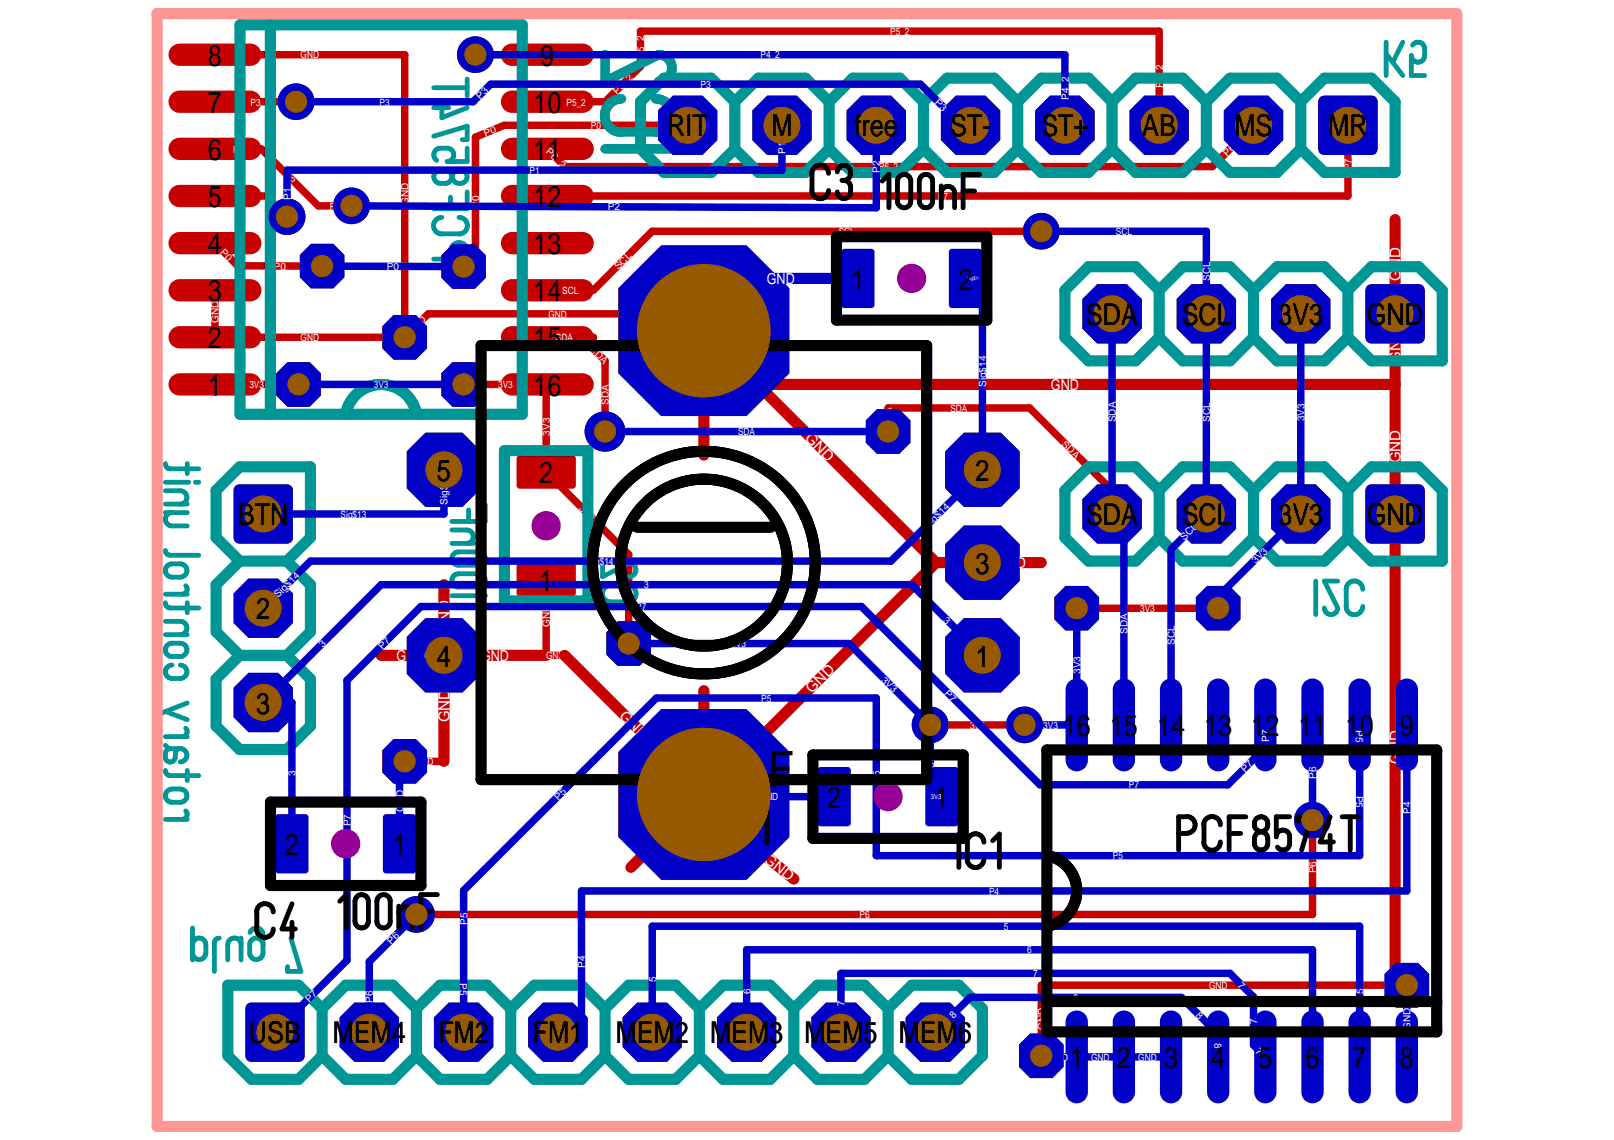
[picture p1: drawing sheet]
<svg xmlns="http://www.w3.org/2000/svg" width="297mm" height="210mm" viewBox="0 0 297 210" stroke-linecap="round" stroke-linejoin="round" font-family="sans-serif">
<defs><g id="words">
<text font-size="9.2" x="124.2" y="144.8">100nF</text>
<g font-size="5.5">
<text x="38.3" y="12.1">8</text>
<text x="99.4" y="12.1">9</text>
<text x="38.3" y="20.8">7</text>
<text x="98.1" y="20.8">10</text>
<text x="38.3" y="29.5">6</text>
<text x="98.1" y="29.5">11</text>
<text x="122.8" y="25.1">RIT</text>
<text x="142" y="25.1">M</text>
<text x="157.3" y="25.1">free</text>
<text x="174.9" y="25.1">ST-</text>
<text x="191.7" y="25.1">ST+</text>
<text x="210.2" y="25.1">AB</text>
<text x="227.2" y="25.1">MS</text>
<text x="244.5" y="25.1">MR</text>
<text x="38.3" y="38.1">5</text>
<text x="98.1" y="38.1">12</text>
<text x="38.3" y="46.8">4</text>
<text x="98.1" y="46.8">13</text>
<text x="156.6" y="53.3">1</text>
<text x="176.4" y="53.3">2</text>
<text x="38.3" y="55.5">3</text>
<text x="98.1" y="55.5">14</text>
<text x="199.9" y="59.8">SDA</text>
<text x="217.5" y="59.8">SCL</text>
<text x="235.3" y="59.8">3V3</text>
<text x="251.6" y="59.8">GND</text>
<text x="38.3" y="64.2">2</text>
<text x="98.1" y="64.2">15</text>
<text x="38.3" y="72.8">1</text>
<text x="98.1" y="72.8">16</text>
<text x="80.4" y="88.6">5</text>
<text x="99.2" y="89">2</text>
<text x="179.5" y="88.6">2</text>
<text x="43.8" y="96.7">BTN</text>
<text x="199.9" y="96.7">SDA</text>
<text x="217.5" y="96.7">SCL</text>
<text x="235.3" y="96.7">3V3</text>
<text x="251.6" y="96.7">GND</text>
<text x="179.5" y="105.6">3</text>
<text x="99.2" y="108.8">1</text>
<text x="47.2" y="114">2</text>
<text x="80.4" y="122.7">4</text>
<text x="179.5" y="122.7">1</text>
<text x="47.2" y="131.4">3</text>
<text x="195.6" y="135.5">16</text>
<text x="204.3" y="135.5">15</text>
<text x="212.9" y="135.5">14</text>
<text x="221.6" y="135.5">13</text>
<text x="230.3" y="135.5">12</text>
<text x="239" y="135.5">11</text>
<text x="247.6" y="135.5">10</text>
<text x="257.6" y="135.5">9</text>
<text x="152.2" y="148.7">2</text>
<text x="172.1" y="148.7">1</text>
<text x="52.4" y="157.4">2</text>
<text x="72.2" y="157.4">1</text>
<text x="45.8" y="192.1">USB</text>
<text x="61.2" y="192.1">MEM4</text>
<text x="80.7" y="192.1">FM2</text>
<text x="98" y="192.1">FM1</text>
<text x="113.3" y="192.1">MEM2</text>
<text x="130.7" y="192.1">MEM3</text>
<text x="148.1" y="192.1">MEM5</text>
<text x="165.4" y="192.1">MEM6</text>
<text x="196.9" y="196.7">1</text>
<text x="205.5" y="196.7">2</text>
<text x="214.2" y="196.7">3</text>
<text x="222.9" y="196.7">4</text>
<text x="231.6" y="196.7">5</text>
<text x="240.3" y="196.7">6</text>
<text x="248.9" y="196.7">7</text>
<text x="257.6" y="196.7">8</text>
</g>
<g font-size="2.8" fill="#fff">
<text x="141.1" y="52.3">GND</text>
<text x="257.8" y="51.7" transform="rotate(-90 257.8 51.7)">GND</text>
<text x="193.4" y="71.8">GND</text>
<text x="257.8" y="66.9" transform="rotate(-90 257.8 66.9)">GND</text>
<text x="130.6" y="74.9" transform="rotate(-90 130.6 74.9)">GND</text>
<text x="148" y="80.8" transform="rotate(45 148 80.8)">GND</text>
<text x="257.8" y="85.3" transform="rotate(-90 257.8 85.3)">GND</text>
<text x="174" y="104.6">GND</text>
<text x="183.7" y="104.6">GND</text>
<text x="82.7" y="116.7" transform="rotate(-90 82.7 116.7)">GND</text>
<text x="73" y="121.7">GND</text>
<text x="88.5" y="121.7">GND</text>
<text x="149.4" y="127.8" transform="rotate(-45 149.4 127.8)">GND</text>
<text x="82.7" y="133" transform="rotate(-90 82.7 133)">GND</text>
<text x="113.8" y="132" transform="rotate(45 113.8 132)">GND</text>
<text x="130.6" y="139.3" transform="rotate(-90 130.6 139.3)">GND</text>
<text x="257.8" y="140.6" transform="rotate(-90 257.8 140.6)">GND</text>
<text x="121.4" y="155.9" transform="rotate(-45 121.4 155.9)">GND</text>
<text x="140.4" y="158.5" transform="rotate(39 140.4 158.5)">GND</text>
</g>
<g font-size="1.8" fill="#fff">
<text x="55.3" y="10.8">GND</text>
<text x="93.4" y="10.8">P4_2</text>
<text x="118.6" y="10.8" transform="rotate(-90 118.6 10.8)">P5_2</text>
<text x="140" y="10.8">P4_2</text>
<text x="163.8" y="6.4">P5_2</text>
<text x="113.6" y="17.5" transform="rotate(-45 113.6 17.5)">P5_2</text>
<text x="128.9" y="16.2">P3</text>
<text x="214" y="16.2" transform="rotate(-90 214 16.2)">P5_2</text>
<text x="46.1" y="19.4">P3</text>
<text x="69.8" y="19.4">P3</text>
<text x="88.4" y="18.4" transform="rotate(-45 88.4 18.4)">P3</text>
<text x="104.3" y="19.4">P5_2</text>
<text x="108.7" y="23.8">P0</text>
<text x="171.9" y="19" transform="rotate(45 171.9 19)">P3</text>
<text x="196.7" y="18.4" transform="rotate(-90 196.7 18.4)">P4_2</text>
<text x="42.9" y="28.1">P2</text>
<text x="89.4" y="25.2" transform="rotate(-22 89.4 25.2)">P0</text>
<text x="100.4" y="28" transform="rotate(45 100.4 28)">P6_2</text>
<text x="144.6" y="28.3" transform="rotate(-90 144.6 28.3)">P1</text>
<text x="225.9" y="28.9" transform="rotate(-45 225.9 28.9)">P6_2</text>
<text x="52" y="32.4" transform="rotate(45 52 32.4)">P2</text>
<text x="97.5" y="32">P1</text>
<text x="161.8" y="31.3">P6_2</text>
<text x="161.9" y="31.8" transform="rotate(-90 161.9 31.8)">P2</text>
<text x="248.8" y="31.4" transform="rotate(-90 248.8 31.4)">P7_2</text>
<text x="43.3" y="36.8">P1</text>
<text x="49.7" y="37.7" transform="rotate(45 49.7 37.7)">P1</text>
<text x="53.5" y="36.7" transform="rotate(-90 53.5 36.7)">P1</text>
<text x="60.7" y="38.6">P2</text>
<text x="75.2" y="37.8" transform="rotate(-90 75.2 37.8)">GND</text>
<text x="88.2" y="38.3" transform="rotate(-90 88.2 38.3)">P0</text>
<text x="111.9" y="38.8">P2</text>
<text x="172.6" y="36.8">P7_2</text>
<text x="40.4" y="46.5" transform="rotate(45 40.4 46.5)">P0</text>
<text x="154.4" y="43.3">SCL</text>
<text x="205.4" y="43.3">SCL</text>
<text x="50.4" y="49.7">P0</text>
<text x="71.2" y="49.7">P0</text>
<text x="85.3" y="49.8">P0</text>
<text x="113.8" y="49.8" transform="rotate(-45 113.8 49.8)">SCL</text>
<text x="222.7" y="51.7" transform="rotate(-90 222.7 51.7)">SCL</text>
<text x="40.2" y="59.5" transform="rotate(-90 40.2 59.5)">GND</text>
<text x="100.9" y="58.5">GND</text>
<text x="103.5" y="54.1">SCL</text>
<text x="55.3" y="62.8">GND</text>
<text x="75.7" y="61.9" transform="rotate(-45 75.7 61.9)">GND</text>
<text x="103.4" y="62.8">SDA</text>
<text x="108.5" y="64.5" transform="rotate(45 108.5 64.5)">SDA</text>
<text x="45.9" y="71.5">3V3</text>
<text x="68.8" y="71.5">3V3</text>
<text x="91.7" y="71.5">3V3</text>
<text x="181.5" y="71.3" transform="rotate(-90 181.5 71.3)">Sig$14</text>
<text x="112.1" y="74.5" transform="rotate(-90 112.1 74.5)">SDA</text>
<text x="174.9" y="75.8">SDA</text>
<text x="205.4" y="77.8" transform="rotate(-90 205.4 77.8)">SDA</text>
<text x="222.7" y="77.7" transform="rotate(-90 222.7 77.7)">SCL</text>
<text x="240.1" y="77.6" transform="rotate(-90 240.1 77.6)">3V3</text>
<text x="101.2" y="80.2" transform="rotate(-90 101.2 80.2)">3V3</text>
<text x="135.8" y="80.1">SDA</text>
<text x="164.1" y="78.9" transform="rotate(-90 164.1 78.9)">SDA</text>
<text x="195.3" y="81.9" transform="rotate(45 195.3 81.9)">SDA</text>
<text x="62.7" y="95.3">Sig$13</text>
<text x="82.4" y="92.9" transform="rotate(-90 82.4 92.9)">Sig$13</text>
<text x="106.5" y="93.8" transform="rotate(45 106.5 93.8)">3V3</text>
<text x="203.9" y="94.9" transform="rotate(45 203.9 94.9)">SDA</text>
<text x="205.4" y="94" transform="rotate(-90 205.4 94)">SDA</text>
<text x="170.8" y="97.4" transform="rotate(-45 170.8 97.4)">Sig$14</text>
<text x="218" y="99.7" transform="rotate(-45 218 99.7)">SCL</text>
<text x="108.2" y="104">Sig$14</text>
<text x="231.1" y="103.9" transform="rotate(-45 231.1 103.9)">3V3</text>
<text x="51.2" y="110.2" transform="rotate(-45 51.2 110.2)">Sig$14</text>
<text x="116.4" y="111.7" transform="rotate(-90 116.4 111.7)">3V3</text>
<text x="117.1" y="112.4">P7</text>
<text x="118.5" y="108.3">3</text>
<text x="209.8" y="112.7">3V3</text>
<text x="59.4" y="119.3" transform="rotate(-45 59.4 119.3)">3</text>
<text x="70.4" y="119.7" transform="rotate(-45 70.4 119.7)">P7</text>
<text x="101.2" y="115.4" transform="rotate(-90 101.2 115.4)">GND</text>
<text x="134.6" y="119.2">3V3</text>
<text x="173.4" y="114.3" transform="rotate(45 173.4 114.3)">3</text>
<text x="207.5" y="116.7" transform="rotate(-90 207.5 116.7)">SDA</text>
<text x="216.2" y="118.8" transform="rotate(-90 216.2 118.8)">SCL</text>
<text x="78.1" y="121.3">GND</text>
<text x="100.5" y="121.3">GND</text>
<text x="162.1" y="125.3" transform="rotate(45 162.1 125.3)">3V3</text>
<text x="198.8" y="124.1" transform="rotate(-90 198.8 124.1)">3V3</text>
<text x="140.1" y="129.2">P5</text>
<text x="173.7" y="127.8" transform="rotate(45 173.7 127.8)">P7</text>
<text x="178.5" y="134.2">3V3</text>
<text x="192" y="134.2">3V3</text>
<text x="233.6" y="136.7" transform="rotate(-90 233.6 136.7)">P7</text>
<text x="249.6" y="134.4" transform="rotate(90 249.6 134.4)">P5</text>
<text x="250.9" y="136.7" transform="rotate(-90 250.9 136.7)">P5</text>
<text x="54.4" y="142.9" transform="rotate(-90 54.4 142.9)">3</text>
<text x="76.4" y="140.9">GND</text>
<text x="171.9" y="141.4" transform="rotate(-90 171.9 141.4)">3V3</text>
<text x="229.1" y="142.3" transform="rotate(-45 229.1 142.3)">P7</text>
<text x="242.2" y="143.4" transform="rotate(-90 242.2 143.4)">P6</text>
<text x="74.2" y="149.5" transform="rotate(-90 74.2 149.5)">GND</text>
<text x="102.8" y="147.5" transform="rotate(-45 102.8 147.5)">P5</text>
<text x="139.8" y="147.4">GND</text>
<text x="161.9" y="144.1" transform="rotate(-90 161.9 144.1)">P5</text>
<text x="207.8" y="145.2">P7</text>
<text x="249.6" y="146.5" transform="rotate(90 249.6 146.5)">P5</text>
<text x="259.6" y="149.9" transform="rotate(-90 259.6 149.9)">P4</text>
<text x="64.6" y="152.2" transform="rotate(-90 64.6 152.2)">P7</text>
<text x="204.8" y="158.2">P5</text>
<text x="242.2" y="160.8" transform="rotate(-90 242.2 160.8)">P6</text>
<text x="182" y="164.7">P4</text>
<text x="72" y="174" transform="rotate(-45 72 174)">P6</text>
<text x="86" y="170.2" transform="rotate(-90 86 170.2)">P5</text>
<text x="158.2" y="169.1">P6</text>
<text x="184.7" y="171.2">5</text>
<text x="107.7" y="178.2" transform="rotate(-90 107.7 178.2)">P4</text>
<text x="189.1" y="175.6">6</text>
<text x="190.1" y="179.9">7</text>
<text x="56.9" y="184.7" transform="rotate(-45 56.9 184.7)">P7</text>
<text x="68.6" y="184.7" transform="rotate(-90 68.6 184.7)">P6</text>
<text x="84.6" y="181.1" transform="rotate(90 84.6 181.1)">P5</text>
<text x="120.7" y="180.8" transform="rotate(-90 120.7 180.8)">5</text>
<text x="138.1" y="183" transform="rotate(-90 138.1 183)">6</text>
<text x="155.4" y="185.1" transform="rotate(-90 155.4 185.1)">7</text>
<text x="197.5" y="184.3">8</text>
<text x="222.5" y="182.1">GND</text>
<text x="227.7" y="181.5" transform="rotate(45 227.7 181.5)">7</text>
<text x="242.2" y="185.3" transform="rotate(-90 242.2 185.3)">6</text>
<text x="250.9" y="183.1" transform="rotate(-90 250.9 183.1)">5</text>
<text x="103.9" y="190.8">P4</text>
<text x="175.5" y="187.7" transform="rotate(-45 175.5 187.7)">8</text>
<text x="192.3" y="189.6" transform="rotate(-90 192.3 189.6)">GND</text>
<text x="220" y="187.2" transform="rotate(45 220 187.2)">8</text>
<text x="231.4" y="188.5" transform="rotate(-90 231.4 188.5)">7</text>
<text x="259.6" y="189.7" transform="rotate(-90 259.6 189.7)">GND</text>
<text x="193.2" y="195.3">GND</text>
<text x="200.8" y="195.3">GND</text>
<text x="209.5" y="195.3">GND</text>
<text x="223.5" y="192" transform="rotate(90 223.5 192)">8</text>
<text x="230.9" y="193.7" transform="rotate(45 230.9 193.7)">7</text>
</g>
<text font-size="1.5" fill="#fff" x="177" y="23.6">P3</text>
<g font-size="1.3" fill="#fff">
<text x="109.7" y="64.3" transform="rotate(-90 109.7 64.3)">SDA</text>
<text x="224.7" y="111.9" transform="rotate(-90 224.7 111.9)">3V3</text>
<text x="171.3" y="147.2">3V3</text>
<text x="256.6" y="181.9">GND</text>
</g>
<text font-size=".9" fill="#fff" x="178.1" y="51.6">Sig$14</text>
<text font-size=".4" fill="#fff" x="80.9" y="120.8">GND</text>
<text font-size=".3" fill="#fff" x="180.9" y="103.8" transform="rotate(-90 180.9 103.8)">GND</text>
</g></defs>
<g fill="#c70000">
<path d="M95.2 103.8l.4-.1h10l.4 .5-.1 5.3-.4 .3-10.1-.1-.3-.4v-5.1z" fill-rule="evenodd"/>
<path d="M95.2 84l.4-.2 10 .1 .4 .4-.1 5.3-.4 .4-10.1-.1-.3-.4v-5.2z" fill-rule="evenodd"/>
<path d="M242.9 17.9l.8-.3h8.7a1.08 1.08 0 0 1 1.1 1.1v8.7a1.08 1.08 0 0 1-1.1 1.1h-8.7a1.08 1.08 0 0 1-1.1-1.1v-8.7z" fill-rule="evenodd"/>
<path d="M92.8 52l.8-.5 .6-.1h13a2.05 2.05 0 0 1 2.1 2 2.05 2.05 0 0 1-2.1 2.1h-13a2.07 2.07 0 0 1-1.9-1.3 2.07 2.07 0 0 1 .5-2.2z" fill-rule="evenodd"/>
<path d="M92.8 43.3l.8-.5 .6-.1h13a2.05 2.05 0 0 1 2.1 2.1 2.05 2.05 0 0 1-2.1 2h-13a2.07 2.07 0 0 1-1.9-1.3 2.07 2.07 0 0 1 .5-2.2z" fill-rule="evenodd"/>
<path d="M92.8 34.6l.8-.5 .6-.1h13a2.05 2.05 0 0 1 2.1 2.1 2.05 2.05 0 0 1-2.1 2h-13a2.07 2.07 0 0 1-1.9-1.2 2.07 2.07 0 0 1 .5-2.3z" fill-rule="evenodd"/>
<path d="M92.8 26l.8-.5 .6-.1h13a2.05 2.05 0 0 1 2.1 2 2.05 2.05 0 0 1-2.1 2.1h-13a2.07 2.07 0 0 1-1.9-1.3 2.07 2.07 0 0 1 .5-2.2z" fill-rule="evenodd"/>
<path d="M92.8 17.3l.8-.5 .6-.1h13a2.05 2.05 0 0 1 2.1 2 2.05 2.05 0 0 1-2.1 2.1h-13a2.07 2.07 0 0 1-1.9-1.3 2.07 2.07 0 0 1 .5-2.2z" fill-rule="evenodd"/>
<path d="M92.8 8.6l.8-.5 .6-.1h13a2.05 2.05 0 0 1 2.1 2.1 2.05 2.05 0 0 1-2.1 2h-13a2.07 2.07 0 0 1-1.9-1.2 2.07 2.07 0 0 1 .5-2.3z" fill-rule="evenodd"/>
<path d="M31.6 8.6l.8-.5 .7-.1h13a2.05 2.05 0 0 1 2 2.1 2.05 2.05 0 0 1-2 2h-13a2.07 2.07 0 0 1-1.9-1.2 2.07 2.07 0 0 1 .4-2.3z" fill-rule="evenodd"/>
<path d="M31.6 17.3l.8-.5 .7-.1h13a2.05 2.05 0 0 1 2 2 2.05 2.05 0 0 1-2 2.1h-13a2.07 2.07 0 0 1-1.9-1.3 2.07 2.07 0 0 1 .4-2.2z" fill-rule="evenodd"/>
<path d="M31.6 26l.8-.5 .7-.1h13a2.05 2.05 0 0 1 2 2 2.05 2.05 0 0 1-2 2.1h-13a2.07 2.07 0 0 1-1.9-1.3 2.07 2.07 0 0 1 .4-2.2z" fill-rule="evenodd"/>
<path d="M31.6 34.6l.8-.5 .7-.1h13a2.05 2.05 0 0 1 2 2.1 2.05 2.05 0 0 1-2 2h-13a2.07 2.07 0 0 1-1.9-1.2 2.07 2.07 0 0 1 .4-2.3z" fill-rule="evenodd"/>
<path d="M31.6 43.3l.8-.5 .7-.1h13a2.05 2.05 0 0 1 2 2.1 2.05 2.05 0 0 1-2 2h-13a2.07 2.07 0 0 1-1.9-1.3 2.07 2.07 0 0 1 .4-2.2z" fill-rule="evenodd"/>
<path d="M31.6 52l.8-.5 .7-.1h13a2.05 2.05 0 0 1 2 2 2.05 2.05 0 0 1-2 2.1h-13a2.07 2.07 0 0 1-1.9-1.3 2.07 2.07 0 0 1 .4-2.2z" fill-rule="evenodd"/>
<path d="M31.6 60.6l.8-.4 .7-.2h13a2.05 2.05 0 0 1 2 2.1 2.05 2.05 0 0 1-2 2.1h-13a2.07 2.07 0 0 1-1.9-1.3 2.07 2.07 0 0 1 .4-2.3z" fill-rule="evenodd"/>
<path d="M31.6 69.3l.8-.5 .7-.1h13a2.05 2.05 0 0 1 2 2.1 2.05 2.05 0 0 1-2 2h-13a2.07 2.07 0 0 1-1.9-1.2 2.07 2.07 0 0 1 .4-2.3z" fill-rule="evenodd"/>
<path d="M92.8 69.3l.8-.5 .6-.1h13a2.05 2.05 0 0 1 2.1 2.1 2.05 2.05 0 0 1-2.1 2h-13a2.07 2.07 0 0 1-1.9-1.2 2.07 2.07 0 0 1 .5-2.3z" fill-rule="evenodd"/>
<path d="M92.8 60.6l.8-.4 .6-.2h13a2.05 2.05 0 0 1 2.1 2.1 2.05 2.05 0 0 1-2.1 2.1h-13a2.07 2.07 0 0 1-1.9-1.3 2.07 2.07 0 0 1 .5-2.3z" fill-rule="evenodd"/>
<path d="M251.6 52.6l.8-.3h8.7a1.08 1.08 0 0 1 1.1 1.1v8.7a1.08 1.08 0 0 1-1.1 1.1h-8.7a1.08 1.08 0 0 1-1.1-1.1v-8.7z" fill-rule="evenodd"/>
<path d="M43.3 89.5l.8-.3h8.7a1.08 1.08 0 0 1 1.1 1.1v8.7a1.08 1.08 0 0 1-1.1 1.1h-8.7a1.08 1.08 0 0 1-1.1-1.1v-8.7z" fill-rule="evenodd"/>
<path d="M45.5 184.9l.7-.3h8.8a1.08 1.08 0 0 1 1.1 1.1v8.7a1.08 1.08 0 0 1-1.1 1.1h-8.8a1.08 1.08 0 0 1-1.1-1.1v-8.7z" fill-rule="evenodd"/>
<path d="M251.6 89.5l.8-.3h8.7a1.08 1.08 0 0 1 1.1 1.1v8.7a1.08 1.08 0 0 1-1.1 1.1h-8.7a1.08 1.08 0 0 1-1.1-1.1v-8.7z" fill-rule="evenodd"/>
</g>
<g fill="#c70000">
<path d="M121.1 20.3l2.7-2.7h5.5l2.7 2.7v5.5l-2.7 2.7h-5.5l-2.7-2.7z"/>
<path d="M138.5 20.3l2.7-2.7h5.4l2.8 2.7v5.5l-2.8 2.7h-5.4l-2.7-2.7z"/>
<path d="M155.8 20.3l2.7-2.7h5.5l2.7 2.7v5.5l-2.7 2.7h-5.5l-2.7-2.7z"/>
<path d="M173.2 20.3l2.7-2.7h5.5l2.7 2.7v5.5l-2.7 2.7h-5.5l-2.7-2.7z"/>
<path d="M190.5 20.3l2.8-2.7h5.4l2.7 2.7v5.5l-2.7 2.7h-5.4l-2.8-2.7z"/>
<path d="M207.9 20.3l2.7-2.7h5.5l2.7 2.7v5.5l-2.7 2.7h-5.5l-2.7-2.7z"/>
<path d="M225.2 20.3l2.8-2.7h5.4l2.8 2.7v5.5l-2.8 2.7h-5.4l-2.8-2.7z"/>
<path d="M199.2 55.1l2.7-2.8h5.5l2.7 2.8v5.4l-2.7 2.7h-5.5l-2.7-2.7z"/>
<path d="M216.6 55.1l2.7-2.8h5.4l2.8 2.8v5.4l-2.8 2.7h-5.4l-2.7-2.7z"/>
<path d="M233.9 55.1l2.8-2.8h5.4l2.8 2.8v5.4l-2.8 2.7h-5.4l-2.8-2.7z"/>
<path d="M43 109.3l2.7-2.8h5.5l2.7 2.8v5.4l-2.7 2.8h-5.5l-2.7-2.8z"/>
<path d="M43 126.6l2.7-2.7h5.5l2.7 2.7v5.5l-2.7 2.7h-5.5l-2.7-2.7z"/>
<path d="M113.8 53l7.9-7.8h15.7l7.9 7.8v15.7l-7.9 7.9h-15.7l-7.9-7.9z"/>
<path d="M113.8 138.4l7.9-7.8h15.7l7.9 7.8v15.7l-7.9 7.9h-15.7l-7.9-7.9z"/>
<path d="M74.9 83.1l3.4-3.4h6.8l3.4 3.4v6.8l-3.4 3.4h-6.8l-3.4-3.4z"/>
<path d="M74.9 117.3l3.4-3.5h6.8l3.4 3.5v6.8l-3.4 3.4h-6.8l-3.4-3.4z"/>
<path d="M177.4 79.7h6.8l3.4 3.4v6.8l-3.4 3.4h-6.8l-3.4-3.4v-6.8z"/>
<path d="M177.4 96.8h6.8l3.4 3.4v6.8l-3.4 3.4h-6.8l-3.4-3.4v-6.8z"/>
<path d="M177.4 113.8h6.8l3.4 3.5v6.8l-3.4 3.4h-6.8l-3.4-3.4v-6.8z"/>
<path d="M169.4 184.6h5.5l2.7 2.7v5.5l-2.7 2.7h-5.5l-2.7-2.7v-5.5z"/>
<path d="M149.3 187.3l2.7-2.7h5.5l2.7 2.7v5.5l-2.7 2.7h-5.5l-2.7-2.7z"/>
<path d="M134.7 184.6h5.4l2.8 2.7v5.5l-2.8 2.7h-5.4l-2.7-2.7v-5.5z"/>
<path d="M117.3 184.6h5.5l2.7 2.7v5.5l-2.7 2.7h-5.5l-2.7-2.7v-5.5z"/>
<path d="M97.2 187.3l2.7-2.7h5.5l2.7 2.7v5.5l-2.7 2.7h-5.5l-2.7-2.7z"/>
<path d="M82.6 184.6h5.5l2.7 2.7v5.5l-2.7 2.7h-5.5l-2.7-2.7v-5.5z"/>
<path d="M62.5 187.3l2.7-2.7h5.5l2.7 2.7v5.5l-2.7 2.7h-5.5l-2.7-2.7z"/>
<path d="M199.2 91.9l2.7-2.7h5.5l2.7 2.7v5.5l-2.7 2.7h-5.5l-2.7-2.7z"/>
<path d="M216.6 91.9l2.7-2.7h5.4l2.8 2.7v5.5l-2.8 2.7h-5.4l-2.7-2.7z"/>
<path d="M233.9 91.9l2.8-2.7h5.4l2.8 2.7v5.5l-2.8 2.7h-5.4l-2.8-2.7z"/>
</g>
<path d="M85.3 49.1h2.2" fill="none" stroke="#c70000" stroke-width="1.4"/>
<g fill="#c70000">
<path d="M83.3 45h4.1l2 2v4.1l-2 2.1h-4.1l-2.1-2.1v-4.1z"/>
<path d="M55.2 46.9l2-2h4.1l2.1 2v4.2l-2.1 2h-4.1l-2-2z"/>
</g>
<path d="M39.6 36.1h9.4M126.6 23.1h-33.8l-5.3 2.2v23.8M39.6 44.8l4.2 4.1 15.5 .1" fill="none" stroke="#c70000" stroke-width="1.4"/>
<circle cx="52.8" cy="39.9" r="3.4" fill="#c70000"/>
<path d="M39.6 27.4h8.5M49 36.1l3.8 3.8" fill="none" stroke="#c70000" stroke-width="1.4"/>
<circle cx="64.7" cy="37.9" r="3.4" fill="#c70000"/>
<path d="M39.6 18.7h14.9M48.1 27.4l10.5 10.5h6.1" fill="none" stroke="#c70000" stroke-width="1.4"/>
<g fill="#c70000">
<circle cx="54.5" cy="18.7" r="3.4"/>
<circle cx="87.5" cy="10.1" r="3.4"/>
</g>
<path d="M87.5 10.1h15.4M100.7 18.7h10.7l6.5-6.5v-6.5h95.4v17.4M230.7 23.1l-7.6 7.6h-119.1l-3.3-3.3M248.1 23.1v13h-147.4" fill="none" stroke="#c70000" stroke-width="1.4"/>
<circle cx="76.6" cy="168.4" r="3.4" fill="#c70000"/>
<path d="M241.6 151v17.4h-165" fill="none" stroke="#c70000" stroke-width="1.4"/>
<circle cx="241.5" cy="151" r="3.4" fill="#c70000"/>
<path d="M256.8 40.4v17.4M129.5 60.9v22.9M81.7 107.7v32.5M180.8 103.6h10.8M70.1 120.7h10.9M129.5 127.2v19.1M129.5 146.3l11.3 11.2 5.3 4.4M129.5 146.3l-13.4 13.4" fill="none" stroke="#c70000" stroke-width="2.1"/>
<path d="M81 120.7h.7M74.5 140.2h7.2" fill="none" stroke="#c70000" stroke-width="1.4"/>
<path d="M70.4 138.1l2-2h4.1l2.1 2v4.1l-2.1 2.1h-4.1l-2-2.1z" fill="#c70000"/>
<path d="M74.5 62.1l4.3-4.3h47.6l3.1 3.1-2.9 1.2 8.6 8.7M191.6 181.4h67.3" fill="none" stroke="#c70000" stroke-width="1.4"/>
<path d="M256.8 57.8v123.6M135.2 70.8h121.6" fill="none" stroke="#c70000" stroke-width="2.1"/>
<path d="M70.4 60l2-2h4.1l2.1 2v4.2l-2.1 2h-4.1l-2-2z" fill="#c70000"/>
<path d="M39.6 10.1h34.9v52h-34.9v-8.7M100.5 106.7v14M256.8 181.4h2.1" fill="none" stroke="#c70000" stroke-width="1.4"/>
<path d="M81.7 120.7h18.8" fill="none" stroke="#c70000" stroke-width="2.1"/>
<path d="M256.9 177.3h4.1l2 2v4.2l-2 2h-4.1l-2.1-2v-4.2z" fill="#c70000"/>
<path d="M180.8 103.3v.3M191.6 181.4v13" fill="none" stroke="#c70000" stroke-width="1.4"/>
<path d="M187.5 192.3l2.1-2h4.1l2 2v4.1l-2 2.1h-4.1l-2.1-2.1z" fill="#c70000"/>
<path d="M100.5 120.7h3.4" fill="none" stroke="#c70000" stroke-width="1.4"/>
<path d="M129.5 60.9l42.8 42.7M172.3 103.6l-42.8 42.7-25.6-25.6M172.3 103.6h8.5" fill="none" stroke="#c70000" stroke-width="2.1"/>
<path d="M220.1 109.9l2-2h4.2l2 2v4.1l-2 2.1h-4.2l-2-2.1z" fill="#c70000"/>
<path d="M198.2 112h26" fill="none" stroke="#c70000" stroke-width="1.4"/>
<path d="M194.1 109.9l2-2h4.1l2.1 2v4.1l-2.1 2.1h-4.1l-2-2.1z" fill="#c70000"/>
<path d="M100.5 86.9l15.2 15.2v16.4" fill="none" stroke="#c70000" stroke-width="1.4"/>
<g fill="#c70000">
<path d="M111.6 116.4l2-2h4.2l2 2v4.1l-2 2.1h-4.2l-2-2.1z"/>
<path d="M83.3 66.7h4.1l2 2v4.1l-2 2.1h-4.1l-2.1-2.1v-4.1z"/>
</g>
<path d="M39.6 70.8h15.3" fill="none" stroke="#c70000" stroke-width="1.4"/>
<path d="M50.8 68.7l2.1-2h4.1l2.1 2v4.1l-2.1 2.1h-4.1l-2.1-2.1z" fill="#c70000"/>
<path d="M100.5 86.9v.1M171.2 133.5h17.4" fill="none" stroke="#c70000" stroke-width="1.4"/>
<g fill="#c70000">
<circle cx="171.2" cy="133.5" r="3.4"/>
<circle cx="188.5" cy="133.5" r="3.4"/>
</g>
<path d="M85.3 70.8h15.4M100.5 70.8v16.1" fill="none" stroke="#c70000" stroke-width="1.4"/>
<circle cx="191.6" cy="42.6" r="3.4" fill="#c70000"/>
<path d="M191.6 42.6h-71.6l-10.8 10.8h-8.5M163.4 79.5v-4.4h26.1l15.2 15.2v4.3" fill="none" stroke="#c70000" stroke-width="1.4"/>
<g fill="#c70000">
<path d="M159.3 77.4l2.1-2h4.1l2.1 2v4.1l-2.1 2.1h-4.1l-2.1-2.1z"/>
<circle cx="111.3" cy="79.4" r="3.7"/>
</g>
<path d="M100.7 62.1h8.5v2.2l2.2 2.1v13.1" fill="none" stroke="#c70000" stroke-width="1.4"/>
<circle cx="100.5" cy="96.8" r="2.7" fill="#960096"/>
<g fill="none" stroke="#009696" stroke-width=".89">
<path d="M79.8 19.8h2.8M79.8 16.2h6.2M81.3 19.2v2.5l4.7-1.9M86 14.6v3.1M255.1 7.8v6.1M255.1 9.9l3.1 4M258.2 7.8l-1.9 3.7M259.9 8.3a1.23 1.23 0 0 1 1.4-.5 1.23 1.23 0 0 1 .9 1.2 2.12 2.12 0 0 1-.4 2.2 1.23 1.23 0 0 1-1.3 .1 1.23 1.23 0 0 1-.8-1.1v3.7h2.5M79.8 25.1l6.2-1.9v2.5h-.9M80.1 31.7a2.22 2.22 0 0 1 2.8 0 1.23 1.23 0 0 1 .2 1.3 1.23 1.23 0 0 1-1.2 .8 1.66 1.66 0 0 1-2-.8 1.19 1.19 0 0 1 .2-1.3zM82.9 36.3v2.1M83.5 31.7a1.32 1.32 0 0 1 2-.1 1.32 1.32 0 0 1-.1 2 1.32 1.32 0 0 1-1.7-.1 1.32 1.32 0 0 1-.2-1.8z"/>
<path d="M86 27.3v2.4h-3.7a1.23 1.23 0 0 0 1.2-1.2 1.23 1.23 0 0 0-1.2-1.2h-1.3a1.23 1.23 0 0 0-1.1 .9 1.23 1.23 0 0 0 .5 1.3M86 35.3v3.1h-6.2M81.3 43.1h3.2M81.3 40a1.53 1.53 0 0 0-1.5 1.6 1.53 1.53 0 0 0 1.5 1.5M84.5 40a1.53 1.53 0 0 1 1.5 1.6 1.53 1.53 0 0 1-1.5 1.5M86 46.2v1.5h-6.2M86 46.2a1.56 1.56 0 0 0-1.5-1.5 1.56 1.56 0 0 0-1.6 1.5v1.5M30.4 90.4h2.8a1.23 1.23 0 0 1 1.2 1.2 1.23 1.23 0 0 1-1.2 1.2M30.4 94.4h4.1M30.4 92.8h4.1M30.4 88.8h4.3M30.4 85.4a.87 .87 0 0 0 .9 .9h5.3"/>
<path d="M31.7 94.4a1.23 1.23 0 0 0-1.3 1.2 1.23 1.23 0 0 0 1.3 1.2h2.8M34.5 85.4v1.8M36 88.8h.6M83.2 97.6h2.7a1.24 1.24 0 0 1 1.2 1.2 1.24 1.24 0 0 1-1.2 1.3M86.2 93.9v2.1M89.3 92.9v3.1h-6.1M30.4 114.4h2.8a1.23 1.23 0 0 1 1.2 1.2 1.23 1.23 0 0 1-1.2 1.3M30.4 116.9h4.1M30.4 111a.91 .91 0 0 0 .9 1h5.3M30.4 109.4h4.1M30.4 101.3a.87 .87 0 0 0 .9 .9h5.3M30.7 104.2l.3-.2a4.2 4.2 0 0 1 2.5-.1 1.23 1.23 0 0 1 .9 1.3 1.23 1.23 0 0 1-1.2 1.1h-1.5a1.23 1.23 0 0 1-1.2-.7 1.23 1.23 0 0 1 .2-1.4z"/>
<path d="M30.7 118.9l.3-.3a4.2 4.2 0 0 1 2.5-.1 1.23 1.23 0 0 1 .9 1.3 1.23 1.23 0 0 1-1.2 1.1h-1.5a1.23 1.23 0 0 1-1.2-.7 1.23 1.23 0 0 1 .2-1.3zM34.2 107.8a.92 .92 0 0 1 .2 1.1 .92 .92 0 0 1-.9 .5M34.5 111v1.8M83.2 109.7h6.1l-1.2 1.2M83.2 100.1h4M83.5 106.1l.2-.3 .7-.2h3.7a1.23 1.23 0 0 1 1.2 1.3 1.23 1.23 0 0 1-1.2 1.2h-3.7a1.23 1.23 0 0 1-1.1-.7 1.23 1.23 0 0 1 .2-1.3zM83.5 102l.2-.2 .7-.2h3.7a1.23 1.23 0 0 1 1.2 1.2 1.23 1.23 0 0 1-1.2 1.3h-3.7a1.23 1.23 0 0 1-1.1-.7 1.23 1.23 0 0 1 .2-1.4zM110.9 103.7v2.5l4.9-2.5a1.24 1.24 0 0 1 1.2 1.2 1.24 1.24 0 0 1-1.2 1.3M112.4 110.8h3.1M112.4 107.8a1.55 1.55 0 0 0-1.5 1.5 1.55 1.55 0 0 0 1.5 1.5M115.5 107.8a1.55 1.55 0 0 1 1.6 1.5 1.55 1.55 0 0 1-1.6 1.5M242.1 107v6.2"/>
<path d="M246.2 107h-2.5l2.5 4.9a1.23 1.23 0 0 1-1.2 1.2 1.23 1.23 0 0 1-1.3-1.2M247.7 111.7a1.55 1.55 0 0 0 1.6 1.5 1.55 1.55 0 0 0 1.5-1.5M247.7 108.5a1.55 1.55 0 0 1 1.6-1.5 1.55 1.55 0 0 1 1.5 1.5M247.8 108.5v3.2M30.4 139.4a.92 .92 0 0 0 .9 .9 .92 .92 0 0 0 .9-.9M30.4 137.2l.7 .6h2.1M30.4 135.6h4.1M30.4 131l4.1 1.5M31.3 137.8a.87 .87 0 0 0-.9 1v.6M31.7 122.4a1.24 1.24 0 0 0-1.3 1.3 1.24 1.24 0 0 0 1.3 1.2h1.5a1.24 1.24 0 0 0 1.2-1.2 1.24 1.24 0 0 0-1.2-1.3M33.2 137.8a1.23 1.23 0 0 1 1.2 1.3 1.23 1.23 0 0 1-1.2 1.2M33.2 137.8a.91 .91 0 0 0-.9 1v.6"/>
<path d="M34.2 134.1a.92 .92 0 0 1 .2 1 .92 .92 0 0 1-.9 .5M34.5 129.4l-5.6 2.2-.2 .6M30.4 150.9h4.1M30.4 141.9a.9 .9 0 0 0 .9 .9h5.3M30.7 145.7l.3-.2a3.7 3.7 0 0 1 2.5-.2 1.22 1.22 0 0 1 .9 1.4 1.22 1.22 0 0 1-1.2 1h-1.5a1.22 1.22 0 0 1-1.2-.7 1.22 1.22 0 0 1 .2-1.3zM34.2 149.3a.92 .92 0 0 1 .2 1 .92 .92 0 0 1-.9 .6M34.5 141.9v1.8M35.4 170.9v5.8M35.4 173.9a1.23 1.23 0 0 1 1.3-1.2 1.23 1.23 0 0 1 1.2 1.2v1.6a1.23 1.23 0 0 1-1.2 1.2 1.23 1.23 0 0 1-1.3-1.2M40.3 172.7a.87 .87 0 0 0-.8 .9v5.3M44.4 173.9a1.23 1.23 0 0 0-1.3-1.2 1.23 1.23 0 0 0-1.2 1.2v2.8M44.4 172.7v4"/>
<path d="M46 171.7a1.23 1.23 0 0 1 1.4-.8 1.23 1.23 0 0 1 1 1.2v3.4a1.23 1.23 0 0 1-1.2 1.2 1.23 1.23 0 0 1-1.2-1.2v-1.6a1.23 1.23 0 0 1 1.2-1.2 1.23 1.23 0 0 1 1.2 1.2M53.5 172.7l1.9 6.2h-2.5v-.9"/>
</g>
<g fill="none" stroke="#009696" stroke-width="2.1">
<path d="M44.2 4.6h51.9v71.7h-51.9zM49.8 4.6v71.7M135.2 18.7l-4.3-4.3h-8.7l-4.3 4.3v8.7l4.3 4.4h8.7l4.3-4.4M135.2 18.7l4.4-4.3h8.7l4.3 4.3M135.2 18.7v8.7M152.6 18.7l4.3-4.3h8.7l4.3 4.3M152.6 18.7v8.7M169.9 18.7l4.4-4.3h8.7l4.3 4.3M169.9 18.7v8.7M187.3 18.7l4.3-4.3h8.7l4.4 4.3M187.3 18.7v8.7M204.7 18.7l4.3-4.3h8.7l4.3 4.3"/>
<path d="M204.7 18.7v8.7M222 18.7l4.4-4.3h8.6l4.4 4.3M222 18.7v8.7M239.4 18.7l4.3-4.3h8.7l4.4 4.3v13.1h-13.1l-4.3-4.4M239.4 18.7v8.7M135.2 27.4l4.4 4.4h8.7l4.3-4.4M152.6 27.4l4.3 4.4h8.7l4.3-4.4M169.9 27.4l4.4 4.4h8.7l4.3-4.4M187.3 27.4l4.3 4.4h8.7l4.4-4.4M204.7 27.4l4.3 4.4h8.7l4.3-4.4M222 27.4l4.4 4.4h8.6l4.4-4.4M213.3 53.4l-4.3-4.3h-8.7l-4.3 4.3v8.7l4.3 4.3h8.7l4.3-4.3"/>
<path d="M213.3 53.4l4.4-4.3h8.7l4.3 4.3M213.3 53.4v8.7M230.7 53.4l4.3-4.3h8.7l4.4 4.3M230.7 53.4v8.7M248.1 53.4l4.3-4.3h8.7l4.3 4.3v13h-13l-4.3-4.3M248.1 53.4v8.7M63.6 76.3a6.6 6.6 0 0 1 6.5-5.5 6.6 6.6 0 0 1 6.5 5.5M213.3 62.1l4.4 4.3h8.7l4.3-4.3M230.7 62.1l4.3 4.3h8.7l4.4-4.3M92.8 83h15.4v27.6h-15.4zM213.3 90.3l-4.3-4.3h-8.7l-4.3 4.3v8.7l4.3 4.3h8.7l4.3-4.3M213.3 90.3v8.7"/>
<path d="M213.3 90.3l4.4-4.3h8.7l4.3 4.3M213.3 99l4.4 4.3h8.7l4.3-4.3M230.7 90.3v8.7M230.7 90.3l4.3-4.3h8.7l4.4 4.3M230.7 99l4.3 4.3h8.7l4.4-4.3M248.1 90.3v8.7M248.1 90.3l4.3-4.3h8.7l4.3 4.3v13h-13l-4.3-4.3M44.1 103.3l-4.3-4.3v-8.7l4.3-4.3h13v13l-4.3 4.3M44.1 103.3l-4.3 4.4v8.6l4.3 4.4M44.1 103.3h8.7M52.8 103.3l4.3 4.4v8.6l-4.3 4.4M44.1 120.7l-4.3 4.3v8.7l4.3 4.3h8.7l4.3-4.3v-8.7l-4.3-4.3"/>
<path d="M44.1 120.7h8.7M59.3 185.7l-4.4-4.3h-13v13l4.4 4.3h8.6l4.4-4.3M59.3 185.7l4.3-4.3h8.7l4.3 4.3M59.3 194.4l4.3 4.3h8.7l4.3-4.3M59.3 185.7v8.7M76.6 185.7l4.4-4.3h8.7l4.3 4.3M76.6 194.4l4.4 4.3h8.7l4.3-4.3M76.6 185.7v8.7M94 185.7l4.3-4.3h8.7l4.4 4.3M94 194.4l4.3 4.3h8.7l4.4-4.3M94 185.7v8.7M111.4 185.7l4.3-4.3h8.7l4.3 4.3"/>
<path d="M111.4 194.4l4.3 4.3h8.7l4.3-4.3M111.4 185.7v8.7M128.7 185.7l4.4-4.3h8.7l4.3 4.3M128.7 194.4l4.4 4.3h8.7l4.3-4.3M128.7 185.7v8.7M146.1 185.7l4.3-4.3h8.7l4.3 4.3M146.1 194.4l4.3 4.3h8.7l4.3-4.3M146.1 185.7v8.7M163.4 185.7l4.4-4.3h8.7l4.3 4.3v8.7l-4.3 4.3h-8.7l-4.4-4.3M163.4 185.7v8.7"/>
</g>
<path d="M111.4 10.1v4.9l9.8-4.9a2.46 2.46 0 0 1 2.5 2.4 2.46 2.46 0 0 1-2.5 2.5M114.4 18.2a3.1 3.1 0 0 0-3.1 3.1 3.1 3.1 0 0 0 3.1 3M120.6 18.2a3.1 3.1 0 0 1 3.1 3.1 3.1 3.1 0 0 1-3.1 3M111.4 27.4h12.3M114.4 24.3h6.2" fill="none" stroke="#009696" stroke-width="1.8"/>
<g fill="#0000c7">
<path d="M121.1 20.3l2.7-2.7h5.5l2.7 2.7v5.5l-2.7 2.7h-5.5l-2.7-2.7z"/>
<path d="M138.5 20.3l2.7-2.7h5.4l2.8 2.7v5.5l-2.8 2.7h-5.4l-2.7-2.7z"/>
<path d="M155.8 20.3l2.7-2.7h5.5l2.7 2.7v5.5l-2.7 2.7h-5.5l-2.7-2.7z"/>
<path d="M173.2 20.3l2.7-2.7h5.5l2.7 2.7v5.5l-2.7 2.7h-5.5l-2.7-2.7z"/>
<path d="M190.5 20.3l2.8-2.7h5.4l2.7 2.7v5.5l-2.7 2.7h-5.4l-2.8-2.7z"/>
<path d="M207.9 20.3l2.7-2.7h5.5l2.7 2.7v5.5l-2.7 2.7h-5.5l-2.7-2.7z"/>
<path d="M225.2 20.3l2.8-2.7h5.4l2.8 2.7v5.5l-2.8 2.7h-5.4l-2.8-2.7z"/>
<path d="M199.2 55.1l2.7-2.8h5.5l2.7 2.8v5.4l-2.7 2.7h-5.5l-2.7-2.7z"/>
<path d="M216.6 55.1l2.7-2.8h5.4l2.8 2.8v5.4l-2.8 2.7h-5.4l-2.7-2.7z"/>
<path d="M233.9 55.1l2.8-2.8h5.4l2.8 2.8v5.4l-2.8 2.7h-5.4l-2.8-2.7z"/>
<path d="M43 109.3l2.7-2.8h5.5l2.7 2.8v5.4l-2.7 2.8h-5.5l-2.7-2.8z"/>
<path d="M43 126.6l2.7-2.7h5.5l2.7 2.7v5.5l-2.7 2.7h-5.5l-2.7-2.7z"/>
<path d="M113.8 53l7.9-7.8h15.7l7.9 7.8v15.7l-7.9 7.9h-15.7l-7.9-7.9z"/>
<path d="M113.8 138.4l7.9-7.8h15.7l7.9 7.8v15.7l-7.9 7.9h-15.7l-7.9-7.9z"/>
<path d="M74.9 83.1l3.4-3.4h6.8l3.4 3.4v6.8l-3.4 3.4h-6.8l-3.4-3.4z"/>
<path d="M74.9 117.3l3.4-3.5h6.8l3.4 3.5v6.8l-3.4 3.4h-6.8l-3.4-3.4z"/>
<path d="M177.4 79.7h6.8l3.4 3.4v6.8l-3.4 3.4h-6.8l-3.4-3.4v-6.8z"/>
<path d="M177.4 96.8h6.8l3.4 3.4v6.8l-3.4 3.4h-6.8l-3.4-3.4v-6.8z"/>
<path d="M177.4 113.8h6.8l3.4 3.5v6.8l-3.4 3.4h-6.8l-3.4-3.4v-6.8z"/>
<path d="M169.4 184.6h5.5l2.7 2.7v5.5l-2.7 2.7h-5.5l-2.7-2.7v-5.5z"/>
<path d="M149.3 187.3l2.7-2.7h5.5l2.7 2.7v5.5l-2.7 2.7h-5.5l-2.7-2.7z"/>
<path d="M134.7 184.6h5.4l2.8 2.7v5.5l-2.8 2.7h-5.4l-2.7-2.7v-5.5z"/>
<path d="M117.3 184.6h5.5l2.7 2.7v5.5l-2.7 2.7h-5.5l-2.7-2.7v-5.5z"/>
<path d="M97.2 187.3l2.7-2.7h5.5l2.7 2.7v5.5l-2.7 2.7h-5.5l-2.7-2.7z"/>
<path d="M82.6 184.6h5.5l2.7 2.7v5.5l-2.7 2.7h-5.5l-2.7-2.7v-5.5z"/>
<path d="M62.5 187.3l2.7-2.7h5.5l2.7 2.7v5.5l-2.7 2.7h-5.5l-2.7-2.7z"/>
<path d="M199.2 91.9l2.7-2.7h5.5l2.7 2.7v5.5l-2.7 2.7h-5.5l-2.7-2.7z"/>
<path d="M216.6 91.9l2.7-2.7h5.4l2.8 2.7v5.5l-2.8 2.7h-5.4l-2.7-2.7z"/>
<path d="M233.9 91.9l2.8-2.7h5.4l2.8 2.7v5.5l-2.8 2.7h-5.4l-2.8-2.7z"/>
<path d="M83.3 45h4.1l2 2v4.1l-2 2.1h-4.1l-2.1-2.1v-4.1z"/>
</g>
<g fill="#0000c7">
<path d="M242.9 17.9l.8-.3h8.7a1.08 1.08 0 0 1 1.1 1.1v8.7a1.08 1.08 0 0 1-1.1 1.1h-8.7a1.08 1.08 0 0 1-1.1-1.1v-8.7z" fill-rule="evenodd"/>
<path d="M251.6 52.6l.8-.3h8.7a1.08 1.08 0 0 1 1.1 1.1v8.7a1.08 1.08 0 0 1-1.1 1.1h-8.7a1.08 1.08 0 0 1-1.1-1.1v-8.7z" fill-rule="evenodd"/>
<path d="M70.6 150.1l.4-.2h5.1l.4 .3 .1 10.1-.3 .5h-5.3l-.5-.3v-10.1z" fill-rule="evenodd"/>
<path d="M50.8 150.1l.4-.2h5.1l.4 .3 .1 10.1-.3 .5h-5.3l-.5-.3v-10.1z" fill-rule="evenodd"/>
<path d="M155 46l.3-.2h5.1l.5 .3 .1 10.1-.4 .5h-5.3l-.4-.3-.1-10.1z" fill-rule="evenodd"/>
<path d="M174.8 46l.3-.2h5.2l.4 .3 .1 10.1-.4 .5h-5.3l-.4-.3-.1-10.1z" fill-rule="evenodd"/>
<path d="M43.3 89.5l.8-.3h8.7a1.08 1.08 0 0 1 1.1 1.1v8.7a1.08 1.08 0 0 1-1.1 1.1h-8.7a1.08 1.08 0 0 1-1.1-1.1v-8.7z" fill-rule="evenodd"/>
<path d="M45.5 184.9l.7-.3h8.8a1.08 1.08 0 0 1 1.1 1.1v8.7a1.08 1.08 0 0 1-1.1 1.1h-8.8a1.08 1.08 0 0 1-1.1-1.1v-8.7z" fill-rule="evenodd"/>
<path d="M170.5 141.4l.3-.2h5.1l.5 .4v10l-.3 .5h-5.3l-.5-.3v-10.1z" fill-rule="evenodd"/>
<path d="M150.6 141.4l.4-.2h5.1l.4 .4 .1 10-.3 .5h-5.3l-.5-.3v-10.1z" fill-rule="evenodd"/>
<path d="M251.6 89.5l.8-.3h8.7a1.08 1.08 0 0 1 1.1 1.1v8.7a1.08 1.08 0 0 1-1.1 1.1h-8.7a1.08 1.08 0 0 1-1.1-1.1v-8.7z" fill-rule="evenodd"/>
<path d="M214.1 125.5a2.07 2.07 0 0 1 2.2-.4 2.07 2.07 0 0 1 1.3 1.9v13a2.05 2.05 0 0 1-2.1 2 2.05 2.05 0 0 1-2-2v-13l.1-.7z" fill-rule="evenodd"/>
<path d="M222.7 125.5a2.07 2.07 0 0 1 2.3-.4 2.07 2.07 0 0 1 1.3 1.9v13a2.05 2.05 0 0 1-2.1 2 2.05 2.05 0 0 1-2.1-2v-13l.1-.7z" fill-rule="evenodd"/>
<path d="M231.4 125.5a2.07 2.07 0 0 1 2.3-.4 2.07 2.07 0 0 1 1.2 1.9v13a2.05 2.05 0 0 1-2 2 2.05 2.05 0 0 1-2.1-2v-13l.1-.7z" fill-rule="evenodd"/>
<path d="M240.1 125.5a2.07 2.07 0 0 1 2.2-.4 2.07 2.07 0 0 1 1.3 1.9v13a2.05 2.05 0 0 1-2 2 2.05 2.05 0 0 1-2.1-2v-13l.1-.7z" fill-rule="evenodd"/>
<path d="M248.8 125.5a2.07 2.07 0 0 1 2.2-.4 2.07 2.07 0 0 1 1.3 1.9v13a2.05 2.05 0 0 1-2.1 2 2.05 2.05 0 0 1-2-2v-13l.1-.7z" fill-rule="evenodd"/>
<path d="M257.5 125.5a2.07 2.07 0 0 1 2.2-.4 2.07 2.07 0 0 1 1.3 1.9v13a2.05 2.05 0 0 1-2.1 2 2.05 2.05 0 0 1-2-2v-13l.1-.7z" fill-rule="evenodd"/>
<path d="M257.5 186.6a2.07 2.07 0 0 1 2.2-.4 2.07 2.07 0 0 1 1.3 1.9v13a2.05 2.05 0 0 1-2.1 2.1 2.05 2.05 0 0 1-2-2.1v-13l.1-.6z" fill-rule="evenodd"/>
<path d="M248.8 186.6a2.07 2.07 0 0 1 2.2-.4 2.07 2.07 0 0 1 1.3 1.9v13a2.05 2.05 0 0 1-2.1 2.1 2.05 2.05 0 0 1-2-2.1v-13l.1-.6z" fill-rule="evenodd"/>
<path d="M240.1 186.6a2.07 2.07 0 0 1 2.2-.4 2.07 2.07 0 0 1 1.3 1.9v13a2.05 2.05 0 0 1-2 2.1 2.05 2.05 0 0 1-2.1-2.1v-13l.1-.6z" fill-rule="evenodd"/>
<path d="M231.4 186.6a2.07 2.07 0 0 1 2.3-.4 2.07 2.07 0 0 1 1.2 1.9v13a2.05 2.05 0 0 1-2 2.1 2.05 2.05 0 0 1-2.1-2.1v-13l.1-.6z" fill-rule="evenodd"/>
<path d="M222.7 186.6a2.07 2.07 0 0 1 2.3-.4 2.07 2.07 0 0 1 1.3 1.9v13a2.05 2.05 0 0 1-2.1 2.1 2.05 2.05 0 0 1-2.1-2.1v-13l.1-.6z" fill-rule="evenodd"/>
<path d="M214.1 186.6a2.07 2.07 0 0 1 2.2-.4 2.07 2.07 0 0 1 1.3 1.9v13a2.05 2.05 0 0 1-2.1 2.1 2.05 2.05 0 0 1-2-2.1v-13l.1-.6z" fill-rule="evenodd"/>
<path d="M205.4 186.6a2.07 2.07 0 0 1 2.2-.4 2.07 2.07 0 0 1 1.3 1.9v13a2.05 2.05 0 0 1-2.1 2.1 2.05 2.05 0 0 1-2-2.1v-13l.1-.6z" fill-rule="evenodd"/>
<path d="M196.7 186.6a2.07 2.07 0 0 1 2.2-.4 2.07 2.07 0 0 1 1.3 1.9v13a2.05 2.05 0 0 1-2 2.1 2.05 2.05 0 0 1-2.1-2.1v-13l.1-.6z" fill-rule="evenodd"/>
<path d="M196.7 125.5a2.07 2.07 0 0 1 2.2-.4 2.07 2.07 0 0 1 1.3 1.9v13a2.05 2.05 0 0 1-2 2 2.05 2.05 0 0 1-2.1-2v-13l.1-.7z" fill-rule="evenodd"/>
<path d="M205.4 125.5a2.07 2.07 0 0 1 2.2-.4 2.07 2.07 0 0 1 1.3 1.9v13a2.05 2.05 0 0 1-2.1 2 2.05 2.05 0 0 1-2-2v-13l.1-.7z" fill-rule="evenodd"/>
</g>
<path d="M59.3 49l26 .1" fill="none" stroke="#0000c7" stroke-width="1.4"/>
<path d="M55.2 46.9l2-2h4.1l2.1 2v4.2l-2.1 2h-4.1l-2-2z" fill="#0000c7"/>
<path d="M143.9 23.1v8.2h-91.1" fill="none" stroke="#0000c7" stroke-width="1.4"/>
<circle cx="52.8" cy="39.9" r="3.4" fill="#0000c7"/>
<path d="M52.8 31.3v8.6M161.3 23.1v15.1" fill="none" stroke="#0000c7" stroke-width="1.4"/>
<circle cx="64.7" cy="37.9" r="3.4" fill="#0000c7"/>
<path d="M169.4 15.5h-79.1l-3.2 3.2h-32.6M64.7 37.9l96.6 .3M177 23.1h1.6" fill="none" stroke="#0000c7" stroke-width="1.4"/>
<circle cx="54.5" cy="18.7" r="3.4" fill="#0000c7"/>
<path d="M87.5 10.1h108.5v13M169.4 15.5l7.6 7.6" fill="none" stroke="#0000c7" stroke-width="1.4"/>
<circle cx="87.5" cy="10.1" r="3.4" fill="#0000c7"/>
<path d="M177.7 51.3h3.1v35.2l-16.8 16.8h-106.9l-8.6 8.7M81.7 86.5v8.1h-33.2M180.8 120.7l-13-13h-97.7l-21.6 21.6h5.2v26.1M250.2 133.5v24h-88.9v-29h-40.5l-35.5 35.5v26.1M258.9 133.5v30.5h-151.9v26.1h-4.3M120 190.1v-19.6h130.2v24.1M137.4 190.1v-15.2h104.2v19.7M154.8 190.1v-10.9h71.6l4.3 4.4v8.8l2.2 2.2M172.1 190.1l6.4-6.5h38.9l6.8 6.8v4.2" fill="none" stroke="#0000c7" stroke-width="1.4"/>
<circle cx="85.3" cy="190.1" r=".69" fill="#0000c7"/>
<path d="M76.6 168.4l-8.6 8.7v13" fill="none" stroke="#0000c7" stroke-width="1.4"/>
<g fill="#0000c7">
<circle cx="76.6" cy="168.4" r="3.4"/>
<circle cx="241.5" cy="151" r="3.4"/>
</g>
<path d="M232.9 133.5v4.1l-6.9 6.9h-34.6l-32.9-32.8h-81l-13.6 13.6v51.5l-13.3 13.3M241.6 133.5v17.5M74.5 140.2h-1v15.2" fill="none" stroke="#0000c7" stroke-width="1.4"/>
<path d="M70.4 138.1l2-2h4.1l2.1 2v4.1l-2.1 2.1h-4.1l-2-2.1z" fill="#0000c7"/>
<path d="M129.5 146.3v.4h24M191.6 194.4v.2h6.6" fill="none" stroke="#0000c7" stroke-width="1.4"/>
<path d="M70.4 60l2-2h4.1l2.1 2v4.2l-2.1 2h-4.1l-2-2z" fill="#0000c7"/>
<path d="M129.5 51.3v13M129.5 60.9l-1.2 1.2M258.9 181.4v13.2" fill="none" stroke="#0000c7" stroke-width="1.4"/>
<g fill="#0000c7">
<path d="M256.9 177.3h4.1l2 2v4.2l-2 2h-4.1l-2.1-2v-4.2z"/>
<path d="M187.5 192.3l2.1-2h4.1l2 2v4.1l-2 2.1h-4.1l-2.1-2.1z"/>
</g>
<path d="M239.4 94.6l-15.2 15.2v2.2M77.9 120.7h3.8M198.2 194.6h17.3" fill="none" stroke="#0000c7" stroke-width="1.4"/>
<path d="M129.5 51.3h28.4" fill="none" stroke="#0000c7" stroke-width="2.1"/>
<g fill="#0000c7">
<path d="M220.1 109.9l2-2h4.2l2 2v4.1l-2 2.1h-4.2l-2-2.1z"/>
<path d="M194.1 109.9l2-2h4.1l2.1 2v4.1l-2.1 2.1h-4.1l-2-2.1z"/>
<circle cx="198.2" cy="112" r=".69"/>
</g>
<path d="M198.2 112v21.5" fill="none" stroke="#0000c7" stroke-width="1.4"/>
<path d="M111.6 116.4l2-2h4.2l2 2v4.1l-2 2.1h-4.2l-2-2.1z" fill="#0000c7"/>
<path d="M54.9 70.8h30.4M115.7 118.5h40.5l15 15" fill="none" stroke="#0000c7" stroke-width="1.4"/>
<g fill="#0000c7">
<path d="M83.3 66.7h4.1l2 2v4.1l-2 2.1h-4.1l-2.1-2.1v-4.1z"/>
<path d="M50.8 68.7l2.1-2h4.1l2.1 2v4.1l-2.1 2.1h-4.1l-2.1-2.1z"/>
</g>
<path d="M239.4 57.8v36.8M171.2 133.5v13.2h2.2M188.6 133.5h9.6" fill="none" stroke="#0000c7" stroke-width="1.4"/>
<g fill="#0000c7">
<circle cx="171.2" cy="133.5" r="3.4"/>
<circle cx="188.5" cy="133.5" r="3.4"/>
<circle cx="198.2" cy="133.5" r=".69"/>
<circle cx="188.6" cy="133.5" r=".69"/>
</g>
<path d="M191.6 42.6h30.4" fill="none" stroke="#0000c7" stroke-width="1.4"/>
<circle cx="191.6" cy="42.6" r="3.4" fill="#0000c7"/>
<path d="M222 42.6v52l-6.5 6.6v32.3" fill="none" stroke="#0000c7" stroke-width="1.4"/>
<path d="M159.3 77.4l2.1-2h4.1l2.1 2v4.1l-2.1 2.1h-4.1l-2.1-2.1z" fill="#0000c7"/>
<path d="M111.4 79.5h52" fill="none" stroke="#0000c7" stroke-width="1.4"/>
<circle cx="111.3" cy="79.4" r="3.7" fill="#0000c7"/>
<path d="M204.7 57.8v36.8l2.1 2.2v36.7" fill="none" stroke="#0000c7" stroke-width="1.4"/>
<g fill="#960096">
<circle cx="63.6" cy="155.4" r="2.7"/>
<circle cx="167.8" cy="51.3" r="2.7"/>
<circle cx="163.4" cy="146.7" r="2.7"/>
</g>
<g fill="none" stroke="#000" stroke-width=".89">
<path d="M149.4 31.9a1.55 1.55 0 0 1 1.5-1.5 1.55 1.55 0 0 1 1.6 1.5M149.4 35.1a1.55 1.55 0 0 0 1.5 1.5 1.55 1.55 0 0 0 1.6-1.5M149.4 31.9v3.2M154.1 31.6a1.27 1.27 0 0 1 1.6-1.1 1.27 1.27 0 0 1 .8 1.8 1.26 1.26 0 0 1-1.2 .9M155 33.2h.3M155.3 33.2a1.27 1.27 0 0 1 1.2 1.3 1.73 1.73 0 0 1-.7 1.9 1.23 1.23 0 0 1-1.7-1.1M162.3 33.3l1.3-1.2v6.1M165.6 32.4a1.23 1.23 0 0 1 1.3-.2 1.23 1.23 0 0 1 .7 1.1v3.7a1.23 1.23 0 0 1-1.2 1.3 1.23 1.23 0 0 1-1.2-1.3v-3.7v-.3zM169.6 32.4a1.22 1.22 0 0 1 1.3-.2 1.22 1.22 0 0 1 .7 1.1v3.7a1.23 1.23 0 0 1-1.2 1.3 1.23 1.23 0 0 1-1.2-1.3v-3.7l.2-.6zM173.2 34.2v4M173.2 35.5a1.23 1.23 0 0 1 1.3-1.2 1.23 1.23 0 0 1 1.2 1.2v2.7M177.2 35.2h2.2"/>
<path d="M180.3 32.1h-3.1v6.1M138.3 150.6a1.53 1.53 0 0 0-1.5-1.6 1.53 1.53 0 0 0-1.5 1.6v3.1a1.52 1.52 0 0 0 1.5 1.6 1.52 1.52 0 0 0 1.5-1.6M139.9 150.3l1.3-1.2v6.1M176.5 153.6v6.1M181.1 155.1a1.55 1.55 0 0 0-1.6-1.6 1.55 1.55 0 0 0-1.5 1.6v3.1a1.52 1.52 0 0 0 1.6 1.5 1.52 1.52 0 0 0 1.5-1.5M182.7 154.8l1.2-1.2v6.1M216.9 153.5h1.5M218.4 150.4h-1.5v6.1M218.4 150.3a1.53 1.53 0 0 1 1.6 1.6 1.53 1.53 0 0 1-1.6 1.5M221.5 151.9a1.53 1.53 0 0 1 1.6-1.6 1.53 1.53 0 0 1 1.5 1.6M221.5 155a1.53 1.53 0 0 0 1.6 1.6 1.53 1.53 0 0 0 1.5-1.6M221.6 151.9v3.1"/>
<path d="M226.2 153.5h2.1M229.3 150.4h-3.1v6.1M231.3 150.7a1.29 1.29 0 0 1 2 1 1.29 1.29 0 0 1-2 1.1 1.52 1.52 0 0 1 0-2.1zM231.3 153.5a1.23 1.23 0 0 1 1.3-.2 1.23 1.23 0 0 1 .7 1.1 1.7 1.7 0 0 1-.7 2 1.23 1.23 0 0 1-1.7-1.1 1.83 1.83 0 0 1 .4-1.8zM237.3 150.4h-2.4v3.7a1.23 1.23 0 0 1 1.2-1.3 1.23 1.23 0 0 1 1.2 1.3 2.22 2.22 0 0 1-.4 2.1 1.27 1.27 0 0 1-1.8-.2M238.9 151.3v-.9h2.5l-1.9 6.1M244.8 150.4l-1.8 4.6h2.4M244.8 153.8v2.7M247 150.4h3.1M248.5 150.4v6.1M47.2 167.9a1.53 1.53 0 0 1 1.6-1.5 1.53 1.53 0 0 1 1.5 1.5M47.2 171a1.53 1.53 0 0 0 1.6 1.6 1.53 1.53 0 0 0 1.5-1.6"/>
<path d="M47.3 167.9v3.1M53.7 166.4l-1.8 4.6h2.5M53.7 169.8v2.8M62.5 165.9l1.3-1.2v6.2M65.8 165a1.23 1.23 0 0 1 1.3-.2 1.23 1.23 0 0 1 .7 1.1v3.7a1.24 1.24 0 0 1-1.2 1.3 1.24 1.24 0 0 1-1.3-1.3v-3.7zM69.8 165a1.23 1.23 0 0 1 1.3-.2 1.23 1.23 0 0 1 .7 1.1v3.7a1.23 1.23 0 0 1-1.2 1.3 1.23 1.23 0 0 1-1.2-1.3v-3.7v-.3zM73.4 166.8v4.1M73.4 168.1a1.24 1.24 0 0 1 1.2-1.2 1.24 1.24 0 0 1 1.3 1.2v2.8M77.4 167.8h2.1M80.5 164.7h-3.1v6.2"/>
</g>
<g fill="none" stroke="#000" stroke-width="2.1">
<path d="M153.9 43.6h27.7v15.3h-27.7zM88.5 63.6h82v80h-82zM117.2 97.1h24.6M149.6 139h27.7v15.4h-27.7zM192.7 138.1h71.7v51.9h-71.7zM49.8 147.7h27.7v15.3h-27.7zM192.7 157.5a6.6 6.6 0 0 1 5.5 6.5 6.6 6.6 0 0 1-5.5 6.5M192.7 184.4h71.7"/>
<circle cx="129.6" cy="103.6" r="15.4"/>
<circle cx="129.6" cy="103.6" r="20.5"/>
</g>
<path d="M28.9 2.5h239.2v204.9h-239.2z" fill="none" stroke="#ff9696" stroke-width="2.1"/>
<g fill="#965900">
<circle cx="126.6" cy="23.1" r="3.4"/>
<circle cx="143.9" cy="23.1" r="3.4"/>
<circle cx="161.3" cy="23.1" r="3.4"/>
<circle cx="178.6" cy="23.1" r="3.4"/>
<circle cx="196" cy="23.1" r="3.4"/>
<circle cx="213.3" cy="23.1" r="3.4"/>
<circle cx="230.7" cy="23.1" r="3.4"/>
<circle cx="248.1" cy="23.1" r="3.4"/>
<circle cx="204.7" cy="57.8" r="3.4"/>
<circle cx="222" cy="57.8" r="3.4"/>
<circle cx="239.4" cy="57.8" r="3.4"/>
<circle cx="256.7" cy="57.8" r="3.4"/>
<circle cx="48.4" cy="94.6" r="3.4"/>
<circle cx="48.4" cy="112" r="3.4"/>
<circle cx="48.4" cy="129.3" r="3.4"/>
<circle cx="129.5" cy="60.9" r="12.3"/>
<circle cx="129.5" cy="146.3" r="12.3"/>
<circle cx="81.7" cy="86.5" r="3.4"/>
<circle cx="81.7" cy="120.7" r="3.4"/>
<circle cx="180.8" cy="86.5" r="3.4"/>
<circle cx="180.8" cy="103.6" r="3.4"/>
<circle cx="180.8" cy="120.7" r="3.4"/>
<circle cx="172.1" cy="190.1" r="3.4"/>
<circle cx="154.7" cy="190.1" r="3.4"/>
<circle cx="137.4" cy="190.1" r="3.4"/>
<circle cx="120" cy="190.1" r="3.4"/>
<circle cx="102.7" cy="190.1" r="3.4"/>
<circle cx="85.3" cy="190.1" r="3.4"/>
<circle cx="68" cy="190.1" r="3.4"/>
<circle cx="50.6" cy="190.1" r="3.4"/>
<circle cx="204.7" cy="94.6" r="3.4"/>
<circle cx="222" cy="94.6" r="3.4"/>
<circle cx="239.4" cy="94.6" r="3.4"/>
<circle cx="256.7" cy="94.6" r="3.4"/>
<circle cx="85.3" cy="49.1" r="2.02"/>
<circle cx="59.3" cy="49" r="2.02"/>
<circle cx="52.8" cy="39.9" r="2.02"/>
<circle cx="64.7" cy="37.9" r="2.01"/>
<circle cx="54.5" cy="18.7" r="2.02"/>
<circle cx="87.5" cy="10.1" r="2.02"/>
<circle cx="76.6" cy="168.4" r="2.02"/>
<circle cx="241.5" cy="151" r="2.02"/>
<circle cx="74.5" cy="140.2" r="2.02"/>
<circle cx="74.5" cy="62.1" r="2.02"/>
<circle cx="258.9" cy="181.4" r="2.02"/>
<circle cx="191.6" cy="194.4" r="2.02"/>
<circle cx="224.2" cy="112" r="2.02"/>
<circle cx="198.2" cy="112" r="2.02"/>
<circle cx="115.7" cy="118.5" r="2.01"/>
<circle cx="85.3" cy="70.8" r="2.02"/>
<circle cx="54.9" cy="70.8" r="2.02"/>
<circle cx="171.2" cy="133.5" r="2.02"/>
<circle cx="188.6" cy="133.5" r="2.02"/>
<circle cx="191.6" cy="42.6" r="2.02"/>
<circle cx="163.4" cy="79.4" r="2.02"/>
<circle cx="111.4" cy="79.4" r="2.02"/>
</g>
<use href="#words"/>
</svg>
